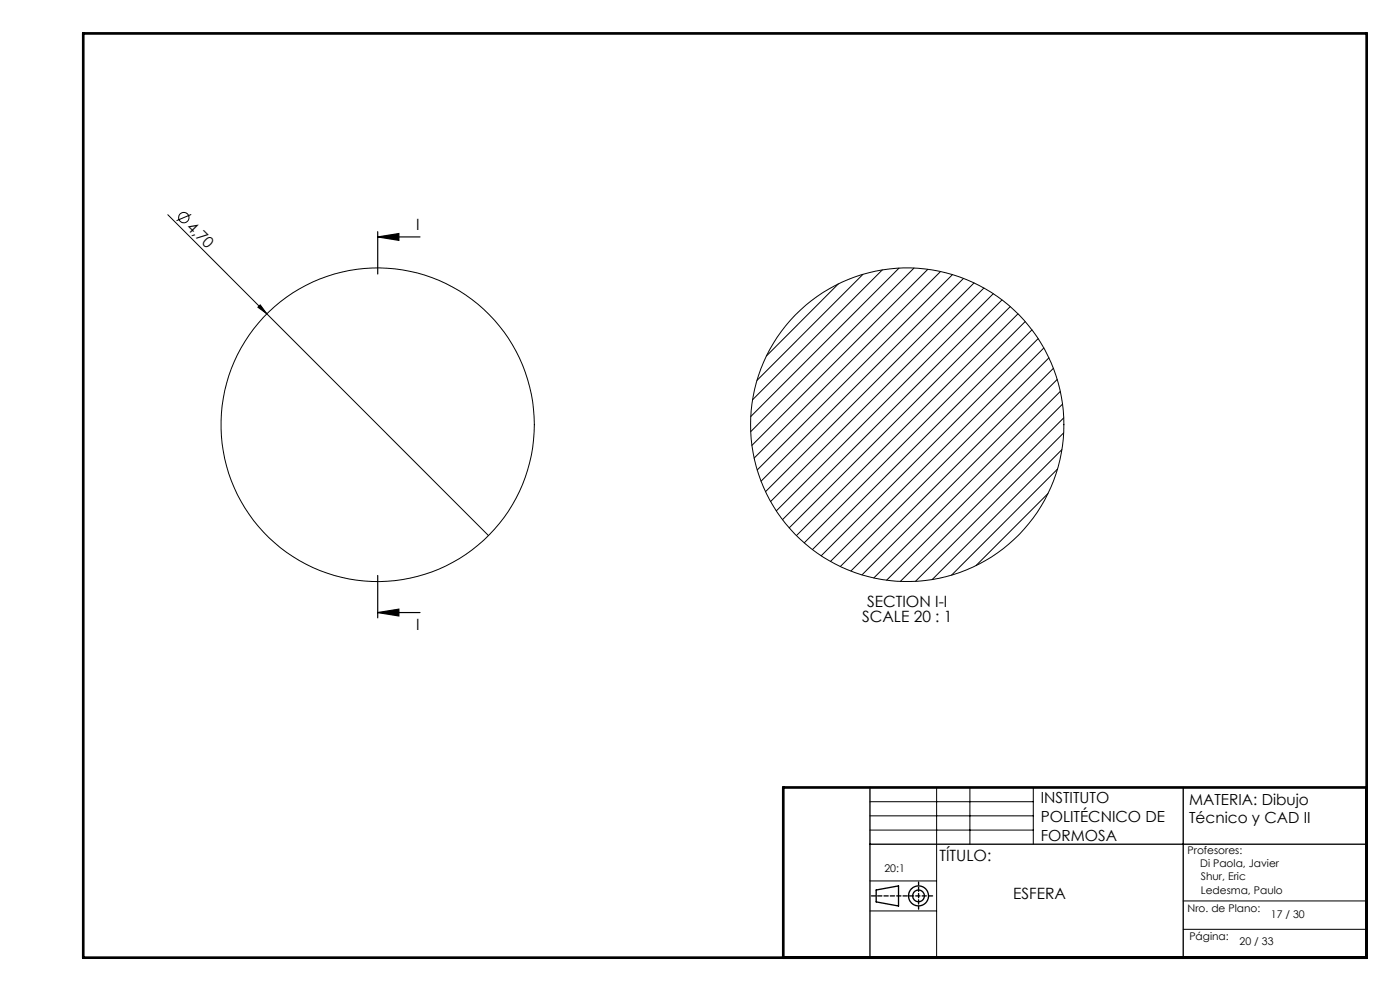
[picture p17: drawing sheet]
<svg xmlns="http://www.w3.org/2000/svg" width="420mm" height="297mm" viewBox="0 0 420 297" stroke-linecap="round" stroke-linejoin="round" font-family="sans-serif">
<defs><g id="words">
<g font-size="4.7">
<text x="55.8" y="68.2" transform="rotate(45 55.8 68.2)">4,70</text>
<text x="124.9" y="68.9">I</text>
<text x="260.1" y="181.9">SECTION I-I</text>
<text x="124.9" y="188.9">I</text>
<text x="258.6" y="186.4">SCALE 20 : 1</text>
<text x="281.8" y="257.9">TÍTULO:</text>
<text x="303.9" y="269.3">ESFERA</text>
</g>
<g font-size="4.6">
<text x="312.2" y="240.8">INSTITUTO</text>
<text x="356.7" y="241.1">MATERIA: Dibujo</text>
<text x="312.2" y="246.4">POLITÉCNICO DE</text>
<text x="312.2" y="252">FORMOSA</text>
<text x="356.7" y="246.7">Técnico y CAD II</text>
</g>
<g font-size="3.2">
<text x="356.3" y="255.9">Profesores:</text>
<text x="265.3" y="261.3">20:1</text>
<text x="360.1" y="260">Di Paola, Javier</text>
<text x="360.3" y="263.9">Shur, Eric</text>
<text x="360.3" y="268">Ledesma, Paulo</text>
<text x="356.3" y="273.3">Nro. de Plano:</text>
<text x="381.3" y="275">17 / 30</text>
<text x="356.8" y="281.9">Página:</text>
<text x="371.9" y="283.2">20 / 33</text>
</g>
</g></defs>
<g fill="none" stroke="#000" stroke-width=".3">
<path d="M50.3 64.3l29.7 29.7M57.4 64.3l-4.4 1.8M77.4 92.1l.7-.7 1.9 2.6zM80 94l66.5 66.5M251.5 85.1l-21.6 21.6M258.9 82.2l-31.8 31.8M264.7 80.9l-38.9 38.9M269.7 80.4l-44.5 44.4M274.2 80.3l-49 49.1M278.3 80.7l-52.7 52.8M282.2 81.4l-56 55.9M285.8 82.3l-58.6 58.6"/>
<path d="M289.1 83.4l-60.8 60.8M292.2 84.8l-62.5 62.6M295.2 86.3l-64 64M298 88l-65.1 65.1M300.6 89.9l-65.9 65.8M303.1 91.9l-66.4 66.3M305.4 94l-66.5 66.5M307.6 96.4l-66.3 66.3M309.6 98.8l-65.9 65.9M311.4 101.5l-65.1 65.1M313.2 104.3l-64.1 64M314.7 107.2l-62.6 62.6"/>
<path d="M316 110.4l-60.7 60.7M317.1 113.7l-58.5 58.6M318.1 117.3l-56 55.9M318.6 134.8l-39 38.9M318.8 121.1l-52.8 52.8M319.1 129.7l-44.5 44.5M319.1 125.2l-49 49M314.4 147.9l-21.6 21.6M317.3 140.6l-31.8 31.8M281 236v51M291 236v17M310 236v17"/>
<path d="M261 240.3h49M261 244.5h49M261 248.8h49M261 264h20M261 273h20M355 270h55M355 278.5h55"/>
<circle cx="55.1" cy="65.2" r="1.55"/>
<circle cx="113.3" cy="127.3" r="47"/>
<circle cx="272.2" cy="127.3" r="47"/>
</g>
<path d="M113.3 71l6.4-1v2zM113.3 71h12.7M113.3 69.4v12.7M113.3 172.5v12.7M113.3 183.6l6.4-1v2zM113.3 183.6h12.7" fill="none" stroke="#000" stroke-width=".35"/>
<g fill="none" stroke="#000" stroke-width=".4">
<path d="M261 236v51M355 236v51M261 253h149M262.9 266.7l6.7-1.2v6l-6.7-1.2z"/>
<circle cx="275.5" cy="268.5" r="3"/>
<circle cx="275.5" cy="268.5" r="1.74"/>
</g>
<path d="M275.6 264.3v8.2" fill="none" stroke="#000" stroke-width=".4" stroke-dasharray="1.3 .6" stroke-dashoffset=".4"/>
<path d="M279.8 268.5h-18.4" fill="none" stroke="#000" stroke-width=".4" stroke-dasharray="1.3 .6"/>
<path d="M25 10h385v277h-385zM410 236h-175v51" fill="none" stroke="#000" stroke-width=".8"/>
<g fill="#000">
<path d="M77.4 92.1l.7-.7 1.9 2.6z"/>
<path d="M113.3 71l6.4-1v2zM113.3 183.6l6.4-1v2z"/>
</g>
<use href="#words"/>
</svg>
